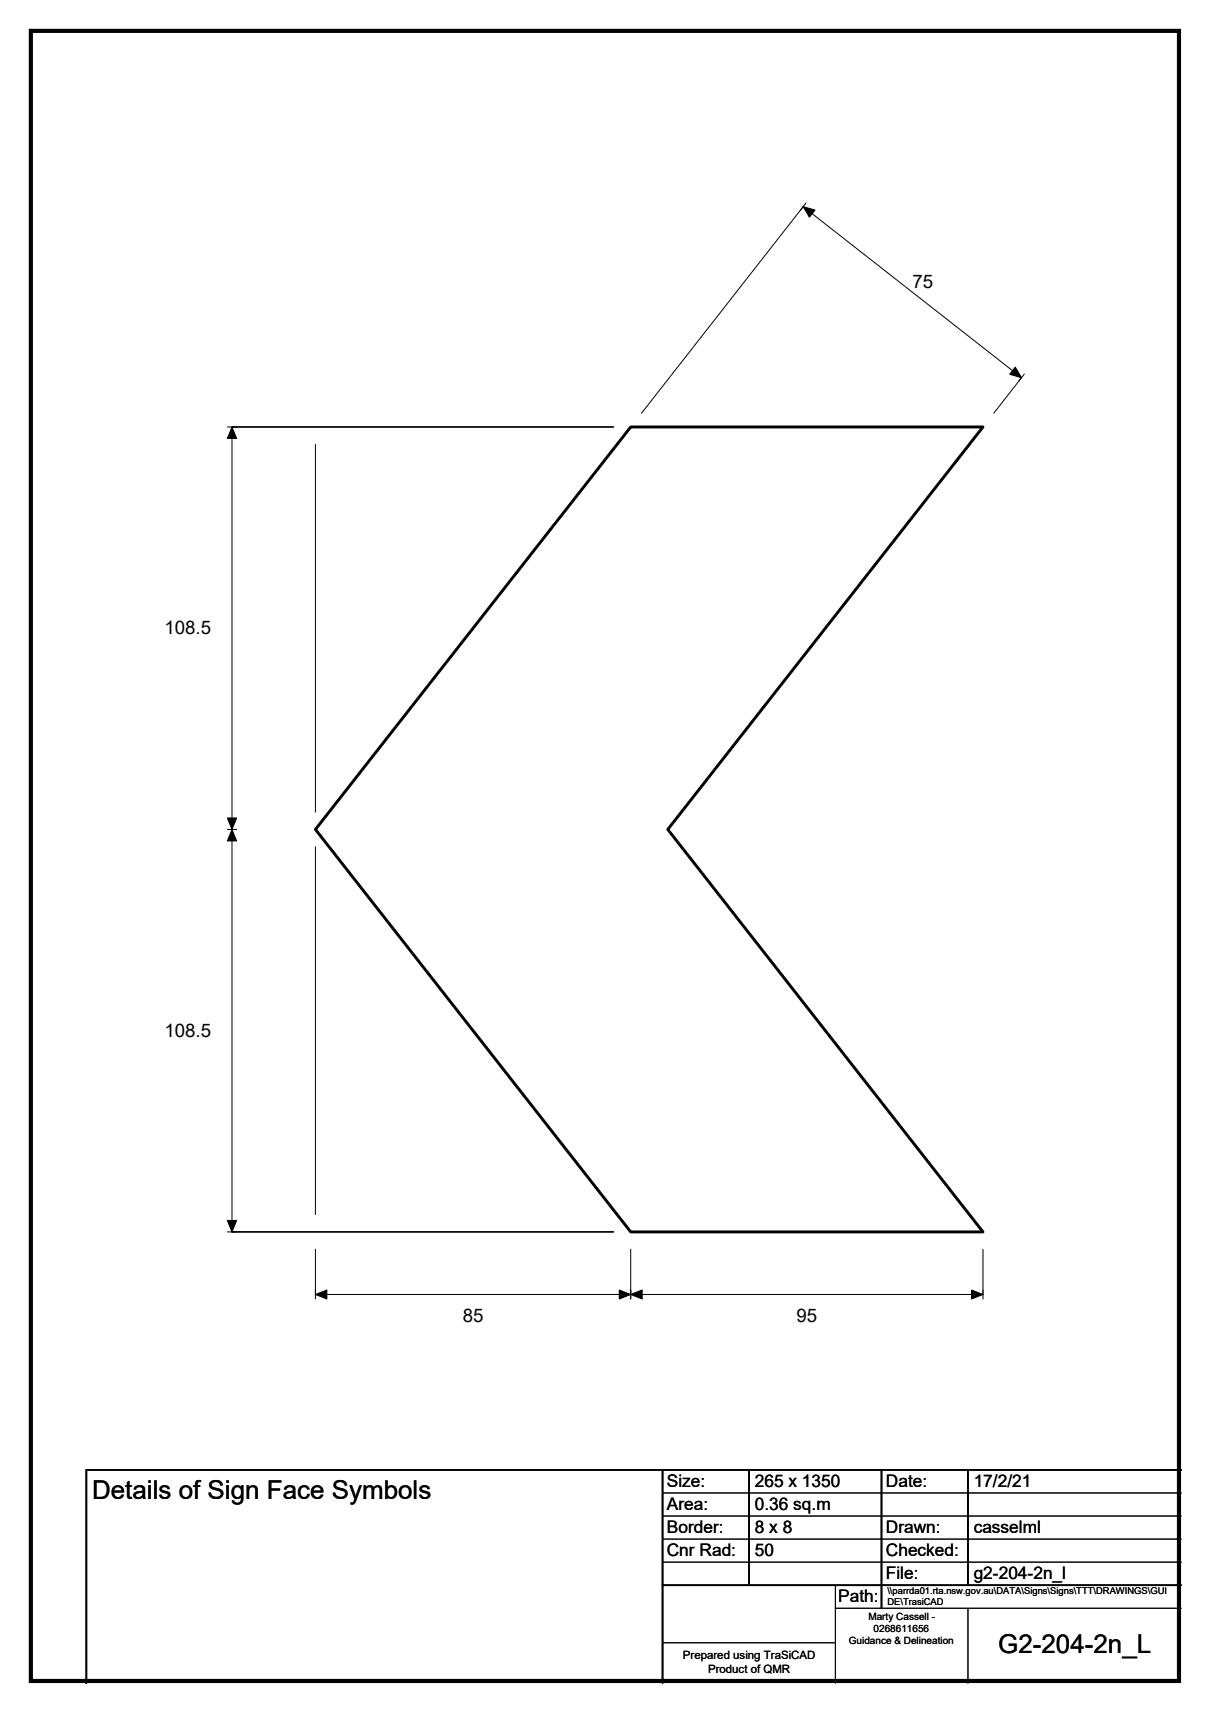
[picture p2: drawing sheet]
<svg xmlns="http://www.w3.org/2000/svg" width="210mm" height="297mm" viewBox="0 0 210 297" stroke-linecap="round" stroke-linejoin="round" font-family="sans-serif">
<defs><g id="words">
<g font-size="4.5">
<text x="16" y="260.1">Details of Sign Face Symbols</text>
<text x="173.2" y="286.9">G2-204-2n_L</text>
</g>
<g font-size="3.2">
<text x="158.3" y="50">75</text>
<text x="28.5" y="110.1">108.5</text>
<text x="28.5" y="179.9">108.5</text>
<text x="80.3" y="229.3">85</text>
<text x="138.2" y="229.3">95</text>
</g>
<g font-size="3">
<text x="115.7" y="258">Size:</text>
<text x="131" y="258">265 x 1350</text>
<text x="153.7" y="258">Date:</text>
<text x="169" y="258">17/2/21</text>
<text x="115.7" y="262">Area:</text>
<text x="131" y="262">0.36 sq.m</text>
<text x="115.7" y="266">Border:</text>
<text x="115.7" y="270">Cnr Rad:</text>
<text x="131" y="266">8 x 8</text>
<text x="131" y="270">50</text>
<text x="153.7" y="266">Drawn:</text>
<text x="153.7" y="270">Checked:</text>
<text x="169" y="266">casselml</text>
<text x="153.7" y="274">File:</text>
<text x="169" y="274">g2-204-2n_l</text>
<text x="145.5" y="278">Path:</text>
</g>
<g font-size="2">
<text x="118.5" y="287.8">Prepared using TraSiCAD</text>
<text x="122.9" y="290.2">Product of QMR</text>
</g>
<g font-size="1.7">
<text x="150.7" y="281.1">Marty Cassell -</text>
<text x="147.3" y="285.2">Guidance &amp; Delineation</text>
<text x="151.6" y="283.1">0268611656</text>
</g>
<g font-size="1.6">
<text x="154" y="276.6">\\parrda01.rta.nsw.gov.au\DATA\Signs\Signs\TTT\DRAWINGS\GUI</text>
<text x="154" y="278.5">DE\TrasiCAD</text>
</g>
</g></defs>
<path d="M40.3 74.1h66.1M40.3 213.7h66.1M115 255v37M130 255v20M153 255v24M168 255v20M205 255h-190v37M115 275h90" fill="none" stroke="#000" stroke-width=".3"/>
<g fill="none" stroke="#000" stroke-width=".17">
<path d="M139.9 35.2l-1 1.3M39.5 74.1h1.6M40.3 74.1v139.6M54.7 77.1v63.8M111.3 71.7l28.1-35.8 37.9 29.6-4.9 6.2M177.8 64.9l-1 1.3M39.5 143.9h1.6M54.7 146.9v63.8M39.5 213.7h1.6M54.7 216.7v8.7M109.5 216.7v8.7M170.6 216.7v8.7"/>
<path d="M170.6 224.6h-115.9M115 259h90M115 263h90M115 267h90M115 271h90M145 279h60M145 275v17M168 279v13M115 285h30"/>
</g>
<path d="M139.4 35.9l2 .5-.9 1.3zM40.3 74.1l.8 2h-1.6zM176.2 63.7l1.1 1.8-2.1-.6zM39.5 141.9h1.6l-.8 2zM40.3 143.9l.8 2h-1.6zM39.5 211.8h1.6l-.8 1.9zM54.7 224.6l2-.8v1.6zM109.5 224.6l1.9-.8v1.6zM107.5 223.8l2 .8-2 .8zM168.6 223.8l2 .8-2 .8z" fill="#000" stroke="#000" stroke-width=".17"/>
<path d="M109.5 74.1h61.1l-54.7 69.8 54.7 69.8h-61.1l-54.8-69.8z" fill="none" stroke="#000" stroke-width=".51"/>
<path d="M5.4 5.4h199.2v286.3h-199.2z" fill="none" stroke="#000" stroke-width=".72"/>
<use href="#words"/>
</svg>
